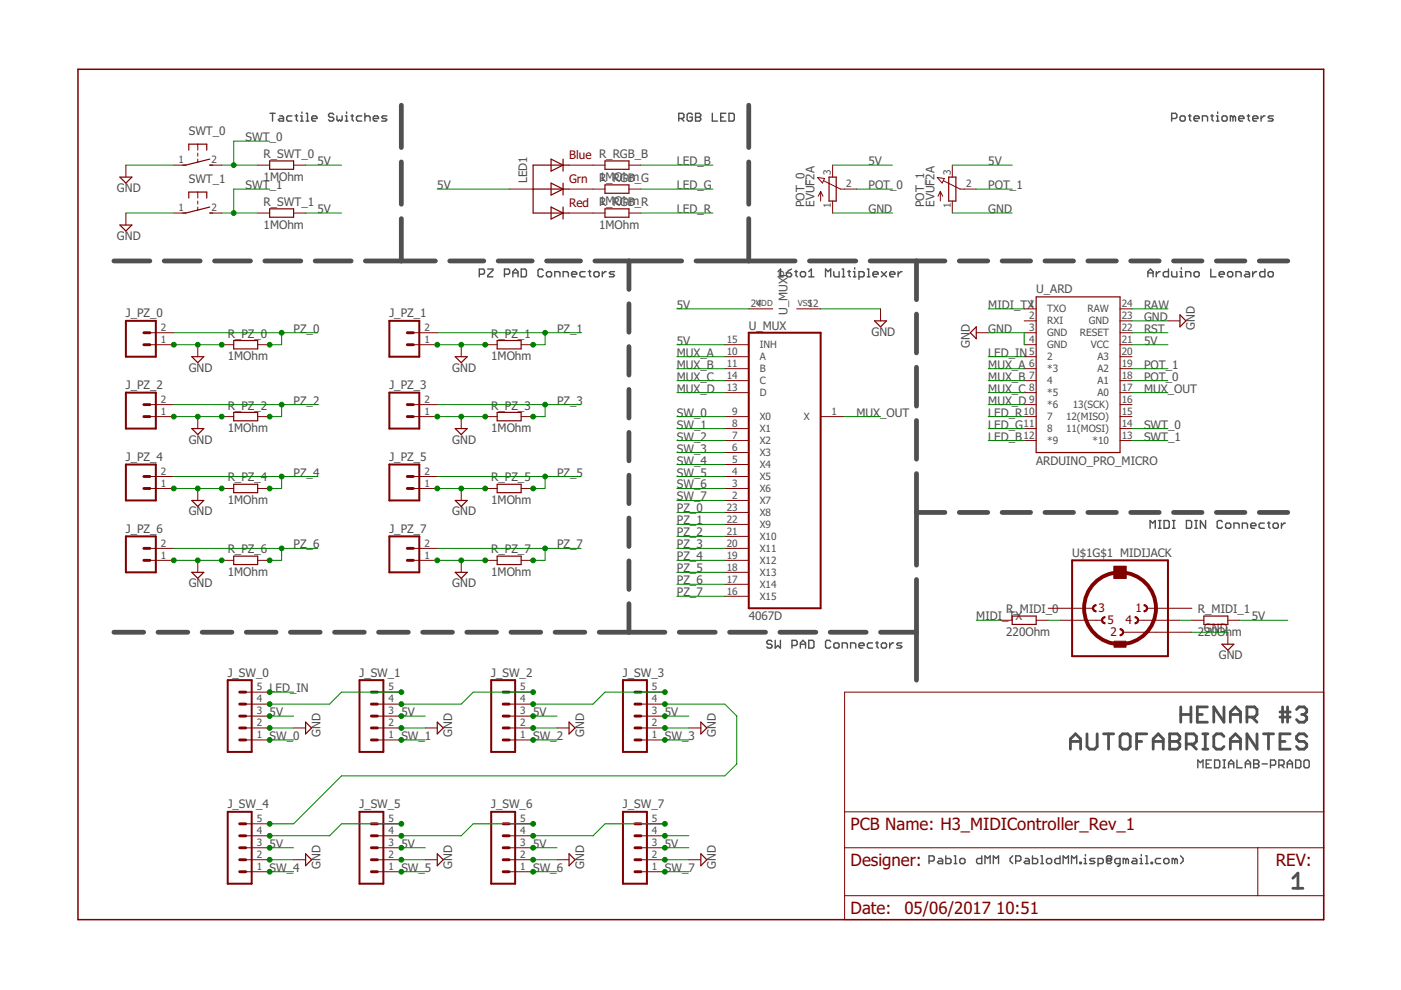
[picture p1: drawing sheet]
<svg xmlns="http://www.w3.org/2000/svg" width="297mm" height="210mm" viewBox="0 0 297 210" stroke-linecap="round" stroke-linejoin="round" font-family="sans-serif">
<defs><g id="words">
<g font-size="3.6" fill="#800000">
<text x="180.3" y="175.9">PCB Name: H3_MIDIController_Rev_1</text>
<text x="180.3" y="183.6">Designer:</text>
<text x="270.5" y="183.6">REV:</text>
<text x="180.3" y="193.7">Date:</text>
<text x="191.8" y="193.7">05/06/2017</text>
<text x="211.2" y="193.7">10:51</text>
</g>
<g font-size="2.5" fill="#505050">
<text x="40" y="28.7">SWT_0</text>
<text x="52.1" y="29.9">SWT_0</text>
<text x="55.9" y="33.5">R_SWT_0</text>
<text x="67.3" y="35">5V</text>
<text x="143.5" y="35">LED_B</text>
<text x="184.1" y="35">5V</text>
<text x="209.5" y="35">5V</text>
<text x="24.8" y="40.7">GND</text>
<text x="40" y="38.8">SWT_1</text>
<text x="52.1" y="40.1">SWT_1</text>
<text x="55.9" y="38.3">1MOhm</text>
<text x="92.7" y="40.1">5V</text>
<text x="111.8" y="38.8" transform="rotate(-90 111.8 38.8)">LED1</text>
<text x="127" y="38.3">1MOhm</text>
<text x="127" y="38.6">R_RGB_G</text>
<text x="143.5" y="40.1">LED_G</text>
<text x="184.1" y="40.1">POT_0</text>
<text x="209.5" y="40.1">POT_1</text>
<text x="55.9" y="43.7">R_SWT_1</text>
<text x="67.3" y="45.2">5V</text>
<text x="127" y="43.4">1MOhm</text>
<text x="127" y="43.7">R_RGB_R</text>
<text x="143.5" y="45.2">LED_R</text>
<text x="170.6" y="43.9" transform="rotate(-90 170.6 43.9)">POT_0</text>
<text x="172.7" y="43.9" transform="rotate(-90 172.7 43.9)">EVUF2A</text>
<text x="184.1" y="45.2">GND</text>
<text x="196" y="43.9" transform="rotate(-90 196 43.9)">POT_1</text>
<text x="198.1" y="43.9" transform="rotate(-90 198.1 43.9)">EVUF2A</text>
<text x="209.5" y="45.2">GND</text>
<text x="24.8" y="50.9">GND</text>
<text x="55.9" y="48.5">1MOhm</text>
<text x="127" y="48.5">1MOhm</text>
<text x="143.5" y="65.5">5V</text>
<text x="209.5" y="65.5">MIDI_TX</text>
<text x="219.7" y="62.2">U_ARD</text>
<text x="242.6" y="65.5">RAW</text>
<text x="26.7" y="67.3">J_PZ_0</text>
<text x="48.3" y="71.6">R_PZ_0</text>
<text x="62.2" y="70.6">PZ_0</text>
<text x="82.6" y="67.3">J_PZ_1</text>
<text x="104.1" y="71.6">R_PZ_1</text>
<text x="118.1" y="70.6">PZ_1</text>
<text x="158.7" y="69.9">U_MUX</text>
<text x="167" y="66.7" transform="rotate(-90 167 66.7)">U_MUXP</text>
<text x="184.8" y="71.2">GND</text>
<text x="209.5" y="70.6">GND</text>
<text x="242.6" y="68">GND</text>
<text x="242.6" y="70.6">RST</text>
<text x="253.3" y="69.9" transform="rotate(-90 253.3 69.9)">GND</text>
<text x="48.3" y="76.4">1MOhm</text>
<text x="104.1" y="76.4">1MOhm</text>
<text x="143.5" y="73.1">5V</text>
<text x="143.5" y="75.6">MUX_A</text>
<text x="205.6" y="73.7" transform="rotate(-90 205.6 73.7)">GND</text>
<text x="209.5" y="75.6">LED_IN</text>
<text x="242.6" y="73.1">5V</text>
<text x="26.7" y="82.5">J_PZ_2</text>
<text x="40" y="78.8">GND</text>
<text x="82.6" y="82.5">J_PZ_3</text>
<text x="95.9" y="78.8">GND</text>
<text x="143.5" y="78.2">MUX_B</text>
<text x="143.5" y="80.7">MUX_C</text>
<text x="143.5" y="83.3">MUX_D</text>
<text x="209.5" y="78.2">MUX_A</text>
<text x="209.5" y="80.7">MUX_B</text>
<text x="209.5" y="83.3">MUX_C</text>
<text x="242.6" y="83.3">MUX_OUT</text>
<text x="242.6" y="80.7">POT_0</text>
<text x="242.6" y="78.2">POT_1</text>
<text x="48.3" y="86.8">R_PZ_2</text>
<text x="62.2" y="85.8">PZ_2</text>
<text x="104.1" y="86.8">R_PZ_3</text>
<text x="118.1" y="85.8">PZ_3</text>
<text x="143.5" y="88.3">SW_0</text>
<text x="181.6" y="88.3">MUX_OUT</text>
<text x="209.5" y="85.8">MUX_D</text>
<text x="209.5" y="88.3">LED_R</text>
<text x="40" y="94">GND</text>
<text x="48.3" y="91.6">1MOhm</text>
<text x="95.9" y="94">GND</text>
<text x="104.1" y="91.6">1MOhm</text>
<text x="143.5" y="90.9">SW_1</text>
<text x="143.5" y="93.4">SW_2</text>
<text x="143.5" y="96">SW_3</text>
<text x="209.5" y="90.9">LED_G</text>
<text x="209.5" y="93.4">LED_B</text>
<text x="242.6" y="90.9">SWT_0</text>
<text x="242.6" y="93.4">SWT_1</text>
<text x="26.7" y="97.7">J_PZ_4</text>
<text x="62.2" y="101">PZ_4</text>
<text x="82.6" y="97.7">J_PZ_5</text>
<text x="118.1" y="101">PZ_5</text>
<text x="143.5" y="98.5">SW_4</text>
<text x="143.5" y="101">SW_5</text>
<text x="219.7" y="98.5">ARDUINO_PRO_MICRO</text>
<text x="48.3" y="106.9">1MOhm</text>
<text x="48.3" y="102.1">R_PZ_4</text>
<text x="104.1" y="106.9">1MOhm</text>
<text x="104.1" y="102.1">R_PZ_5</text>
<text x="143.5" y="103.6">SW_6</text>
<text x="143.5" y="106.1">SW_7</text>
<text x="26.7" y="113">J_PZ_6</text>
<text x="40" y="109.3">GND</text>
<text x="82.6" y="113">J_PZ_7</text>
<text x="95.9" y="109.3">GND</text>
<text x="143.5" y="108.6">PZ_0</text>
<text x="143.5" y="113.7">PZ_2</text>
<text x="143.5" y="111.2">PZ_1</text>
<text x="48.3" y="117.3">R_PZ_6</text>
<text x="62.2" y="116.3">PZ_6</text>
<text x="104.1" y="117.3">R_PZ_7</text>
<text x="118.1" y="116.3">PZ_7</text>
<text x="143.5" y="118.8">PZ_4</text>
<text x="143.5" y="116.3">PZ_3</text>
<text x="227.3" y="118.2">U$1G$1 MIDIJACK</text>
<text x="40" y="124.5">GND</text>
<text x="48.3" y="122.1">1MOhm</text>
<text x="95.9" y="124.5">GND</text>
<text x="104.1" y="122.1">1MOhm</text>
<text x="143.5" y="123.9">PZ_6</text>
<text x="143.5" y="121.3">PZ_5</text>
<text x="143.5" y="126.4">PZ_7</text>
<text x="158.7" y="131.5">4067D</text>
<text x="207" y="131.5">MIDI_TX</text>
<text x="213.3" y="130">R_MIDI_0</text>
<text x="254" y="130">R_MIDI_1</text>
<text x="265.4" y="131.5">5V</text>
<text x="213.3" y="134.8">220Ohm</text>
<text x="254" y="134.8">220Ohm</text>
<text x="255.2" y="134">GND</text>
<text x="48.3" y="143.4">J_SW_0</text>
<text x="76.2" y="143.4">J_SW_1</text>
<text x="104.1" y="143.4">J_SW_2</text>
<text x="132.1" y="143.4">J_SW_3</text>
<text x="258.4" y="139.8">GND</text>
<text x="57.2" y="146.7">LED_IN</text>
<text x="57.2" y="151.8">5V</text>
<text x="85.1" y="151.8">5V</text>
<text x="113" y="151.8">5V</text>
<text x="141" y="151.8">5V</text>
<text x="57.2" y="156.9">SW_0</text>
<text x="68" y="156.3" transform="rotate(-90 68 156.3)">GND</text>
<text x="85.1" y="156.9">SW_1</text>
<text x="95.9" y="156.3" transform="rotate(-90 95.9 156.3)">GND</text>
<text x="113" y="156.9">SW_2</text>
<text x="123.8" y="156.3" transform="rotate(-90 123.8 156.3)">GND</text>
<text x="141" y="156.9">SW_3</text>
<text x="151.8" y="156.3" transform="rotate(-90 151.8 156.3)">GND</text>
<text x="48.3" y="171.4">J_SW_4</text>
<text x="76.2" y="171.4">J_SW_5</text>
<text x="104.1" y="171.4">J_SW_6</text>
<text x="132.1" y="171.4">J_SW_7</text>
<text x="57.2" y="179.8">5V</text>
<text x="85.1" y="179.8">5V</text>
<text x="113" y="179.8">5V</text>
<text x="141" y="179.8">5V</text>
<text x="57.2" y="184.8">SW_4</text>
<text x="68" y="184.2" transform="rotate(-90 68 184.2)">GND</text>
<text x="85.1" y="184.8">SW_5</text>
<text x="95.9" y="184.2" transform="rotate(-90 95.9 184.2)">GND</text>
<text x="113" y="184.8">SW_6</text>
<text x="123.8" y="184.2" transform="rotate(-90 123.8 184.2)">GND</text>
<text x="141" y="184.8">SW_7</text>
<text x="151.8" y="184.2" transform="rotate(-90 151.8 184.2)">GND</text>
</g>
<g font-size="2.5" fill="#800000">
<text x="120.7" y="33.7">Blue R_RGB_B</text>
<text x="120.7" y="38.8">Grn</text>
<text x="120.7" y="43.9">Red</text>
<text x="232.9" y="129.7">3</text>
<text x="240.8" y="129.7">1</text>
<text x="234.8" y="132.4">5</text>
<text x="235.4" y="134.8">2</text>
<text x="238.6" y="132.3">4</text>
</g>
<g font-size="2.1" fill="#505050">
<text x="37.9" y="34.7">1</text>
<text x="44.8" y="34.7">2</text>
<text x="176.2" y="37.2" transform="rotate(-90 176.2 37.2)">3</text>
<text x="179.4" y="39.7">2</text>
<text x="201.6" y="37.2" transform="rotate(-90 201.6 37.2)">3</text>
<text x="204.8" y="39.7">2</text>
<text x="37.9" y="44.8">1</text>
<text x="44.8" y="44.8">2</text>
<text x="176.2" y="44.1" transform="rotate(-90 176.2 44.1)">1</text>
<text x="201.6" y="44.1" transform="rotate(-90 201.6 44.1)">1</text>
<text x="159.2" y="65.1">24</text>
<text x="171.2" y="65.1">12</text>
<text x="218.2" y="65.1">1</text>
<text x="237.8" y="65.1">24</text>
<text x="34.1" y="70.2">2</text>
<text x="90" y="70.2">2</text>
<text x="218.2" y="70.2">3</text>
<text x="218.2" y="67.7">2</text>
<text x="222" y="71.3">GND</text>
<text x="222" y="68.8">RXI</text>
<text x="222" y="66.2">TXO</text>
<text x="229" y="71.3">RESET</text>
<text x="230.6" y="66.2">RAW</text>
<text x="230.8" y="68.8">GND</text>
<text x="237.8" y="67.7">23</text>
<text x="237.8" y="70.2">22</text>
<text x="34.1" y="72.7">1</text>
<text x="90" y="72.7">1</text>
<text x="154.1" y="75.3">10</text>
<text x="154.1" y="77.8">11</text>
<text x="154.1" y="72.7">15</text>
<text x="161.1" y="76.4">A</text>
<text x="161.1" y="73.9">INH</text>
<text x="218.2" y="75.3">5</text>
<text x="218.2" y="77.8">6</text>
<text x="218.2" y="72.7">4</text>
<text x="222" y="76.4">2</text>
<text x="222" y="73.9">GND</text>
<text x="231.3" y="73.9">VCC</text>
<text x="232.7" y="76.4">A3</text>
<text x="237.8" y="77.8">19</text>
<text x="237.8" y="75.3">20</text>
<text x="237.8" y="72.7">21</text>
<text x="154.1" y="80.4">14</text>
<text x="154.1" y="82.9">13</text>
<text x="161.1" y="78.9">B</text>
<text x="161.1" y="81.5">C</text>
<text x="218.2" y="80.4">7</text>
<text x="218.2" y="82.9">8</text>
<text x="222" y="78.9">*3</text>
<text x="222" y="81.5">4</text>
<text x="232.7" y="81.5">A1</text>
<text x="232.7" y="78.9">A2</text>
<text x="237.8" y="82.9">17</text>
<text x="237.8" y="80.4">18</text>
<text x="34.1" y="88">1</text>
<text x="34.1" y="85.4">2</text>
<text x="90" y="88">1</text>
<text x="90" y="85.4">2</text>
<text x="155.2" y="88">9</text>
<text x="161.1" y="84">D</text>
<text x="161.1" y="89.1">X0</text>
<text x="170.4" y="89.1">X</text>
<text x="176.3" y="88">1</text>
<text x="217" y="88">10</text>
<text x="218.2" y="85.4">9</text>
<text x="222" y="84">*5</text>
<text x="222" y="86.6">*6</text>
<text x="222" y="89.1">7</text>
<text x="226" y="89.1">12(MISO)</text>
<text x="227.4" y="86.6">13(SCK)</text>
<text x="232.7" y="84">A0</text>
<text x="237.8" y="88">15</text>
<text x="237.8" y="85.4">16</text>
<text x="155.2" y="90.5">8</text>
<text x="155.2" y="93.1">7</text>
<text x="155.2" y="95.6">6</text>
<text x="161.1" y="91.6">X1</text>
<text x="161.1" y="94.2">X2</text>
<text x="217" y="90.5">11</text>
<text x="217" y="93.1">12</text>
<text x="222" y="91.6">8</text>
<text x="222" y="94.2">*9</text>
<text x="226" y="91.6">11(MOSI)</text>
<text x="231.6" y="94.2">*10</text>
<text x="237.8" y="93.1">13</text>
<text x="237.8" y="90.5">14</text>
<text x="34.1" y="100.7">2</text>
<text x="90" y="100.7">2</text>
<text x="155.2" y="98.1">5</text>
<text x="155.2" y="100.7">4</text>
<text x="161.1" y="96.7">X3</text>
<text x="161.1" y="99.3">X4</text>
<text x="161.1" y="101.8">X5</text>
<text x="34.1" y="103.2">1</text>
<text x="90" y="103.2">1</text>
<text x="155.2" y="103.2">3</text>
<text x="155.2" y="105.8">2</text>
<text x="161.1" y="104.3">X6</text>
<text x="161.1" y="106.9">X7</text>
<text x="154.1" y="108.3">23</text>
<text x="154.1" y="110.8">22</text>
<text x="154.1" y="113.4">21</text>
<text x="161.1" y="109.4">X8</text>
<text x="161.1" y="112">X9</text>
<text x="34.1" y="118.5">1</text>
<text x="34.1" y="115.9">2</text>
<text x="90" y="118.5">1</text>
<text x="90" y="115.9">2</text>
<text x="154.1" y="115.9">20</text>
<text x="154.1" y="118.5">19</text>
<text x="161.1" y="114.5">X10</text>
<text x="161.1" y="117">X11</text>
<text x="161.1" y="119.6">X12</text>
<text x="154.1" y="121">18</text>
<text x="154.1" y="123.5">17</text>
<text x="161.1" y="122.1">X13</text>
<text x="161.1" y="124.6">X14</text>
<text x="154.1" y="126.1">16</text>
<text x="161.1" y="127.2">X15</text>
<text x="54.4" y="148.9">4</text>
<text x="54.4" y="146.4">5</text>
<text x="82.4" y="148.9">4</text>
<text x="82.4" y="146.4">5</text>
<text x="110.3" y="148.9">4</text>
<text x="110.3" y="146.4">5</text>
<text x="138.2" y="148.9">4</text>
<text x="138.2" y="146.4">5</text>
<text x="54.4" y="154">2</text>
<text x="54.4" y="151.5">3</text>
<text x="82.4" y="154">2</text>
<text x="82.4" y="151.5">3</text>
<text x="110.3" y="154">2</text>
<text x="110.3" y="151.5">3</text>
<text x="138.2" y="154">2</text>
<text x="138.2" y="151.5">3</text>
<text x="54.4" y="156.5">1</text>
<text x="82.4" y="156.5">1</text>
<text x="110.3" y="156.5">1</text>
<text x="138.2" y="156.5">1</text>
<text x="54.4" y="179.4">3</text>
<text x="54.4" y="176.9">4</text>
<text x="54.4" y="174.3">5</text>
<text x="82.4" y="179.4">3</text>
<text x="82.4" y="176.9">4</text>
<text x="82.4" y="174.3">5</text>
<text x="110.3" y="179.4">3</text>
<text x="110.3" y="176.9">4</text>
<text x="110.3" y="174.3">5</text>
<text x="138.2" y="179.4">3</text>
<text x="138.2" y="176.9">4</text>
<text x="138.2" y="174.3">5</text>
<text x="54.4" y="184.5">1</text>
<text x="54.4" y="181.9">2</text>
<text x="82.4" y="184.5">1</text>
<text x="82.4" y="181.9">2</text>
<text x="110.3" y="184.5">1</text>
<text x="110.3" y="181.9">2</text>
<text x="138.2" y="184.5">1</text>
<text x="138.2" y="181.9">2</text>
</g>
<g font-size="1.8" fill="#505050">
<text x="160.4" y="64.8">VDD</text>
<text x="169.2" y="64.8">VSS</text>
</g>
</g></defs>
<g fill="none" stroke="#800000" stroke-width=".42">
<path d="M26.7 68h6.3v7.6h-6.3zM82.5 68h6.4v7.6h-6.4zM158.7 70.5h15.3v58.5h-15.3zM26.7 83.2h6.3v7.7h-6.3zM26.7 98.5h6.3v7.6h-6.3zM82.5 83.2h6.4v7.7h-6.4zM82.5 98.5h6.4v7.6h-6.4zM26.7 113.7h6.3v7.6h-6.3zM82.5 113.7h6.4v7.6h-6.4zM227.3 118.8h20.3v20.3h-20.3zM48.3 144.2h5.1v15.2h-5.1zM76.2 144.2h5.1v15.2h-5.1z"/>
<path d="M104.1 144.2h5.1v15.2h-5.1zM132.1 144.2h5.1v15.2h-5.1zM48.3 172.1h5.1v15.3h-5.1zM76.2 172.1h5.1v15.3h-5.1zM104.1 172.1h5.1v15.3h-5.1zM132.1 172.1h5.1v15.3h-5.1z"/>
</g>
<g fill="none" stroke="#800000" stroke-width=".61">
<path d="M30.5 70.5h1.3M30.5 73.1h1.3M86.4 70.5h1.2M86.4 73.1h1.2M30.5 85.8h1.3M30.5 88.3h1.3M86.4 85.8h1.2M86.4 88.3h1.2M30.5 101h1.3M30.5 103.6h1.3M30.5 116.3h1.3M30.5 118.8h1.3"/>
<path d="M86.4 101h1.2M86.4 103.6h1.2M86.4 116.3h1.2M86.4 118.8h1.2M50.8 151.8h1.3M50.8 154.3h1.3M50.8 156.9h1.3M50.8 146.7h1.3M50.8 149.3h1.3M78.7 151.8h1.3M78.7 154.3h1.3M78.7 156.9h1.3"/>
<path d="M78.7 146.7h1.3M78.7 149.3h1.3M106.7 151.8h1.2M106.7 154.3h1.2M106.7 156.9h1.2M106.7 146.7h1.2M106.7 149.3h1.2M134.6 151.8h1.3M134.6 154.3h1.3M134.6 156.9h1.3M134.6 146.7h1.3M134.6 149.3h1.3"/>
<path d="M50.8 179.7h1.3M50.8 174.7h1.3M50.8 177.2h1.3M78.7 179.7h1.3M78.7 174.7h1.3M78.7 177.2h1.3M106.7 179.7h1.2M106.7 174.7h1.2M106.7 177.2h1.2M134.6 179.7h1.3M134.6 174.7h1.3M134.6 177.2h1.3"/>
<path d="M50.8 182.3h1.3M50.8 184.8h1.3M78.7 182.3h1.3M78.7 184.8h1.3M106.7 182.3h1.2M106.7 184.8h1.2M134.6 182.3h1.3M134.6 184.8h1.3"/>
</g>
<g fill="none" stroke="#800000" stroke-width=".21">
<path d="M26.7 35v2.5M36.9 35h2.5M41.9 30.6v1.2M41.9 32.5v.6M41.9 33.7v.7M44.5 35h2.5M54.6 35h2.6M62.3 35h2.5M120.6 35h7.7M133.3 35h2.6M173.3 37.6l1.5 .2-.4 1zM174.6 38.3l3.6 1.8h3.4"/>
<path d="M176.5 35v2.5M198.7 37.6l1.5 .2-.5 1zM200 38.3l3.6 1.8h3.4M201.9 35v2.5M26.7 45.2v2.5M36.9 45.2h2.5M41.9 40.7v1.3M41.9 42.6v.7M41.9 43.9v.6M44.5 45.2h2.5M54.6 45.2h2.6M62.3 45.2h2.5"/>
<path d="M107.9 40.1h5.1M120.6 40.1h7.7M120.6 45.2h7.7M133.3 40.1h2.6M133.3 45.2h2.6M174 40.6v2M174 40.6l-.5 1M174 40.6l.5 1M176.5 42.6v2.6M199.4 40.6v2M199.4 40.6l-.5 1M199.4 40.6l.5 1"/>
<path d="M201.9 42.6v2.6M31.8 73.1h5.1M31.8 70.5h5.1M41.9 73.1v2.5M47 73.1h2.6M54.6 73.1h2.6M87.6 73.1h5.1M87.6 70.5h5.1M97.8 73.1v2.5M102.9 73.1h2.5M110.5 73.1h2.5M153.7 73.1h5"/>
<path d="M153.7 75.6h5M153.7 78.2h5M158.7 65.5h5.1M168.9 65.5h5.1M186.7 65.5v2.5M207 70.5h2.5M217.1 73.1h2.6M217.1 70.5h2.6M217.1 75.6h2.6M217.1 78.2h2.6M217.1 68h2.6M217.1 65.5h2.6"/>
<path d="M237.5 73.1h2.5M237.5 70.5h2.5M237.5 75.6h2.5M237.5 78.2h2.5M237.5 68h2.5M237.5 65.5h2.5M247.6 68h2.6M31.8 88.3h5.1M31.8 85.8h5.1M41.9 88.3v2.6M47 88.3h2.6M54.6 88.3h2.6"/>
<path d="M87.6 88.3h5.1M87.6 85.8h5.1M97.8 88.3v2.6M102.9 88.3h2.5M110.5 88.3h2.5M153.7 88.3h5M153.7 80.7h5M153.7 83.2h5M153.7 90.9h5M153.7 93.4h5M153.7 95.9h5M153.7 98.5h5"/>
<path d="M174 88.3h5.1M217.1 88.3h2.6M217.1 85.8h2.6M217.1 80.7h2.6M217.1 83.2h2.6M217.1 90.9h2.6M217.1 93.4h2.6M237.5 88.3h2.5M237.5 85.8h2.5M237.5 80.7h2.5M237.5 83.2h2.5M237.5 90.9h2.5"/>
<path d="M237.5 93.4h2.5M31.8 103.6h5.1M31.8 101h5.1M31.8 118.8h5.1M31.8 116.3h5.1M41.9 103.6v2.5M41.9 118.8v2.5M47 103.6h2.6M47 118.8h2.6M54.6 103.6h2.6M54.6 118.8h2.6M87.6 103.6h5.1"/>
<path d="M87.6 101h5.1M87.6 118.8h5.1M87.6 116.3h5.1M97.8 103.6v2.5M97.8 118.8v2.5M102.9 103.6h2.5M102.9 118.8h2.5M110.5 103.6h2.5M110.5 118.8h2.5M153.7 103.6h5M153.7 101h5M153.7 118.8h5"/>
<path d="M153.7 116.3h5M153.7 106.1h5M153.7 108.6h5M153.7 111.2h5M153.7 113.7h5M153.7 121.3h5M153.7 123.9h5M153.7 126.4h5M212.1 131.5h2.5M219.7 131.5h2.5M222.2 129h9.6M224.8 131.5h8.9"/>
<path d="M236.2 120.1h2.5v2.5h-2.5zM238.1 134h14.6M241.3 131.5h8.9M243.2 129h9.5M252.7 131.5h2.5M260.3 131.5h2.6M260.3 134v2.6M52.1 156.9h5.1M52.1 154.3h5.1M52.1 151.8h5.1M52.1 149.3h5.1M52.1 146.7h5.1"/>
<path d="M62.3 154.3h2.5M80 156.9h5.1M80 154.3h5.1M80 151.8h5.1M80 149.3h5.1M80 146.7h5.1M90.2 154.3h2.5M107.9 156.9h5.1M107.9 154.3h5.1M107.9 151.8h5.1M107.9 149.3h5.1M107.9 146.7h5.1"/>
<path d="M118.1 154.3h2.5M135.9 156.9h5.1M135.9 154.3h5.1M135.9 151.8h5.1M135.9 149.3h5.1M135.9 146.7h5.1M146 154.3h2.6M179.1 146.7h101.5v48.3h-101.5zM52.1 179.7h5.1M52.1 177.2h5.1M52.1 174.7h5.1M80 179.7h5.1"/>
<path d="M80 177.2h5.1M80 174.7h5.1M107.9 179.7h5.1M107.9 177.2h5.1M107.9 174.7h5.1M135.9 179.7h5.1M135.9 177.2h5.1M135.9 174.7h5.1M179.1 179.7h101.5M179.1 172.1h101.5M266.7 179.7v10.2M52.1 184.8h5.1"/>
<path d="M52.1 182.3h5.1M62.3 182.3h2.5M80 184.8h5.1M80 182.3h5.1M90.2 182.3h2.5M107.9 184.8h5.1M107.9 182.3h5.1M118.1 182.3h2.5M135.9 184.8h5.1M135.9 182.3h5.1M146 182.3h2.6M179.1 189.9h101.5"/>
</g>
<g fill="none" stroke="#800000" stroke-width=".25">
<path d="M25.4 37.5h2.6l-1.3 1.3zM40 31.8v-1.2h3.8v1.2M44.5 33.7l-5.1 1.3h-.6M44.5 35h.6M57.2 34.1h5.1v1.8h-5.1zM116.8 33.7l2.6 1.3-2.6 1.3zM116.8 38.8l2.6 1.3-2.6 1.3zM119.4 33.7v2.6M119.4 38.8v2.6M120.6 35h-7.6v10.2h7.6M128.3 34.1h5v1.8h-5zM128.3 39.2h5v1.8h-5z"/>
<path d="M175.8 37.5h1.5v5.1h-1.5zM201.1 37.5h1.6v5.1h-1.6zM25.4 47.7h2.6l-1.3 1.3zM40 42v-1.3h3.8v1.3M44.5 43.9l-5.1 1.3h-.6M44.5 45.2h.6M57.2 44.3h5.1v1.8h-5.1zM113 40.1h7.6M116.8 43.9l2.6 1.3-2.6 1.2zM119.4 43.9v2.5M128.3 44.3h5v1.8h-5zM40.7 75.6h2.5l-1.3 1.3z"/>
<path d="M49.6 72.2h5v1.8h-5zM96.5 75.6h2.6l-1.3 1.3zM105.4 72.2h5.1v1.8h-5.1zM185.4 68h2.6l-1.3 1.3zM205.7 70.5l1.3-1.2v2.5zM219.7 62.9h17.8v33h-17.8zM250.2 66.8l1.2 1.2-1.2 1.3zM40.7 90.9h2.5l-1.3 1.2zM49.6 87.4h5v1.8h-5zM96.5 90.9h2.6l-1.3 1.2zM105.4 87.4h5.1v1.8h-5.1zM40.7 106.1h2.5l-1.3 1.3z"/>
<path d="M49.6 102.7h5v1.8h-5zM49.6 117.9h5v1.8h-5zM96.5 106.1h2.6l-1.3 1.3zM105.4 102.7h5.1v1.8h-5.1zM105.4 117.9h5.1v1.8h-5.1zM40.7 121.3h2.5l-1.3 1.3zM96.5 121.3h2.6l-1.3 1.3zM214.6 130.6h5.1v1.8h-5.1zM255.2 130.6h5.1v1.8h-5.1zM259.1 136.6h2.5l-1.3 1.3zM64.8 153.1l1.3 1.2-1.3 1.3zM92.7 153.1l1.3 1.2-1.3 1.3z"/>
<path d="M120.6 153.1l1.3 1.2-1.3 1.3zM148.6 153.1l1.3 1.2-1.3 1.3zM64.8 181l1.3 1.3-1.3 1.3zM92.7 181l1.3 1.3-1.3 1.3zM120.6 181l1.3 1.3-1.3 1.3zM148.6 181l1.3 1.3-1.3 1.3z"/>
</g>
<path d="M16.5 14.7h264.1v180.3h-264.1z" fill="none" stroke="#800000" stroke-width=".32"/>
<g fill="#800000" stroke="#800000" stroke-width=".21">
<path d="M233.7 131l.6-.3v.3a.51 .51 0 0 0-.5 .5 .51 .51 0 0 0 .5 .5v.3a.78 .78 0 0 1-.7-.5 .78 .78 0 0 1 .1-.8z" fill-rule="evenodd"/>
<path d="M242.5 128.2a.76 .76 0 0 1 .8 .8 .76 .76 0 0 1-.8 .7v-.2a.51 .51 0 0 0 .6-.5 .51 .51 0 0 0-.6-.5z" fill-rule="evenodd"/>
<path d="M231.8 128.4l.6-.2v.3a.51 .51 0 0 0-.5 .5 .51 .51 0 0 0 .5 .5v.2a.78 .78 0 0 1-.7-.4 .78 .78 0 0 1 .1-.9z" fill-rule="evenodd"/>
<path d="M237.5 133.3a.76 .76 0 0 1 .7 .7 .76 .76 0 0 1-.7 .8v-.2a.51 .51 0 0 0 .5-.6 .51 .51 0 0 0-.5-.5z" fill-rule="evenodd"/>
<path d="M240.6 130.7a.76 .76 0 0 1 .8 .8 .76 .76 0 0 1-.8 .8v-.3a.51 .51 0 0 0 .6-.5 .51 .51 0 0 0-.6-.5z" fill-rule="evenodd"/>
</g>
<circle cx="237.5" cy="129" r="7.6" fill="none" stroke="#800000" stroke-width=".83"/>
<g fill="#800000" stroke="#800000" stroke-width=".21">
<path d="M236.2 120.1h2.5v2.5h-2.5z"/>
<path d="M236.2 136h2.5v1.2h-2.5z"/>
</g>
<g fill="none" stroke="#008000" stroke-width=".21">
<path d="M26.7 35h10.2M47 35h7.6M57.2 29.9h-7.6v5.1M64.8 35h7.6M135.9 35h15.2M176.5 35h12.7M201.9 35h12.7M26.7 45.2h10.2M47 45.2h7.6M57.2 40.1h-7.6v5.1M64.8 45.2h7.6M92.7 40.1h15.2"/>
<path d="M135.9 40.1h15.2M135.9 45.2h15.2M176.5 45.2h12.7M181.6 40.1h7.6M201.9 45.2h12.7M207 40.1h7.6M36.9 73.1h10.1M36.9 70.5h30.4M59.7 70.5v2.6h-2.5M92.7 73.1h10.2M92.7 70.5h30.5M115.6 70.5v2.6h-2.6"/>
<path d="M143.5 75.6h10.2M143.5 73.1h10.2M143.5 65.5h15.2M143.5 78.2h10.2M174 65.5h12.7M209.5 75.6h7.6M209.5 65.5h7.6M209.5 70.5h7.6v2.6M209.5 78.2h7.6M240 73.1h7.6M240 65.5h7.6M240 70.5h7.6"/>
<path d="M240 68h7.6M240 78.2h7.6M36.9 88.3h10.1M36.9 85.8h30.4M59.7 85.8v2.5h-2.5M92.7 88.3h10.2M92.7 85.8h30.5M115.6 85.8v2.5h-2.6M143.5 88.3h10.2M143.5 90.9h10.2M143.5 93.4h10.2M143.5 95.9h10.2"/>
<path d="M143.5 98.5h10.2M143.5 80.7h10.2M143.5 83.2h10.2M179.1 88.3h7.6M209.5 88.3h7.6M209.5 90.9h7.6M209.5 93.4h7.6M209.5 85.8h7.6M209.5 80.7h7.6M209.5 83.2h7.6M240 90.9h7.6M240 93.4h7.6"/>
<path d="M240 80.7h7.6M240 83.2h7.6M36.9 103.6h10.1M36.9 118.8h10.1M36.9 101h30.4M36.9 116.3h30.4M59.7 101v2.6h-2.5M59.7 116.3v2.5h-2.5M92.7 103.6h10.2M92.7 118.8h10.2M92.7 101h30.5M92.7 116.3h30.5"/>
<path d="M115.6 101v2.6h-2.6M115.6 116.3v2.5h-2.6M143.5 103.6h10.2M143.5 118.8h10.2M143.5 101h10.2M143.5 106.1h10.2M143.5 108.6h10.2M143.5 113.7h10.2M143.5 116.3h10.2M143.5 111.2h10.2M143.5 123.9h10.2M143.5 126.4h10.2"/>
<path d="M143.5 121.3h10.2M207 131.5h5.1M222.2 131.5h2.6M250.2 131.5h2.5M252.7 134h7.6M262.9 131.5h10.1M57.2 146.7h5.1M57.2 151.8h5.1M57.2 156.9h5.1M57.2 154.3h5.1M85.1 146.7h-12.7l-2.5 2.6h-12.7M85.1 151.8h5.1"/>
<path d="M85.1 156.9h5.1M85.1 154.3h5.1M113 146.7h-12.7l-2.5 2.6h-12.7M113 151.8h5.1M113 156.9h5.1M113 154.3h5.1M141 146.7h-12.7l-2.6 2.6h-12.7M141 149.3h12.7l2.5 2.5v10.2l-2.5 2.5h-81.3l-10.1 10.2h-5.1M141 151.8h5M141 156.9h5M141 154.3h5M57.2 179.7h5.1"/>
<path d="M85.1 179.7h5.1M85.1 174.7h-12.7l-2.5 2.5h-12.7M113 179.7h5.1M113 174.7h-12.7l-2.5 2.5h-12.7M141 179.7h5M141 174.7h-12.7l-2.6 2.5h-12.7M141 177.2h5M57.2 182.3h5.1M57.2 184.8h5.1M85.1 182.3h5.1M85.1 184.8h5.1M113 182.3h5.1"/>
<path d="M113 184.8h5.1M141 182.3h5M141 184.8h5"/>
</g>
<g fill="#008000" stroke="#008000" stroke-width=".21">
<circle cx="57.2" cy="146.7" r=".51"/>
<circle cx="57.2" cy="149.3" r=".51"/>
<circle cx="85.1" cy="146.7" r=".51"/>
<circle cx="57.2" cy="151.8" r=".51"/>
<circle cx="85.1" cy="151.8" r=".51"/>
<circle cx="113" cy="151.8" r=".51"/>
<circle cx="141" cy="151.8" r=".51"/>
<circle cx="57.2" cy="179.7" r=".51"/>
<circle cx="85.1" cy="179.7" r=".51"/>
<circle cx="113" cy="179.7" r=".51"/>
<circle cx="141" cy="179.7" r=".51"/>
<circle cx="57.2" cy="156.9" r=".51"/>
<circle cx="57.2" cy="154.3" r=".51"/>
<circle cx="85.1" cy="154.3" r=".51"/>
<circle cx="113" cy="154.3" r=".51"/>
<circle cx="141" cy="154.3" r=".51"/>
<circle cx="57.2" cy="182.3" r=".51"/>
<circle cx="85.1" cy="182.3" r=".51"/>
<circle cx="113" cy="182.3" r=".51"/>
<circle cx="141" cy="182.3" r=".51"/>
<circle cx="47" cy="73.1" r=".51"/>
<circle cx="36.9" cy="73.1" r=".51"/>
<circle cx="41.9" cy="73.1" r=".51"/>
<circle cx="102.9" cy="73.1" r=".51"/>
<circle cx="92.7" cy="73.1" r=".51"/>
<circle cx="97.8" cy="73.1" r=".51"/>
<circle cx="47" cy="88.3" r=".51"/>
<circle cx="36.9" cy="88.3" r=".51"/>
<circle cx="41.9" cy="88.3" r=".51"/>
<circle cx="102.9" cy="88.3" r=".51"/>
<circle cx="92.7" cy="88.3" r=".51"/>
<circle cx="97.8" cy="88.3" r=".51"/>
<circle cx="47" cy="103.6" r=".51"/>
<circle cx="36.9" cy="103.6" r=".51"/>
<circle cx="41.9" cy="103.6" r=".51"/>
<circle cx="102.9" cy="103.6" r=".51"/>
<circle cx="92.7" cy="103.6" r=".51"/>
<circle cx="97.8" cy="103.6" r=".51"/>
<circle cx="47" cy="118.8" r=".51"/>
<circle cx="36.9" cy="118.8" r=".51"/>
<circle cx="41.9" cy="118.8" r=".51"/>
<circle cx="102.9" cy="118.8" r=".51"/>
<circle cx="92.7" cy="118.8" r=".51"/>
<circle cx="97.8" cy="118.8" r=".51"/>
<circle cx="85.1" cy="149.3" r=".51"/>
<circle cx="113" cy="146.7" r=".51"/>
<circle cx="113" cy="149.3" r=".51"/>
<circle cx="141" cy="146.7" r=".51"/>
<circle cx="141" cy="149.3" r=".51"/>
<circle cx="57.2" cy="174.7" r=".51"/>
<circle cx="57.2" cy="177.2" r=".51"/>
<circle cx="85.1" cy="174.7" r=".51"/>
<circle cx="85.1" cy="177.2" r=".51"/>
<circle cx="113" cy="174.7" r=".51"/>
<circle cx="113" cy="177.2" r=".51"/>
<circle cx="141" cy="174.7" r=".51"/>
<circle cx="141" cy="177.2" r=".51"/>
<circle cx="85.1" cy="156.9" r=".51"/>
<circle cx="113" cy="156.9" r=".51"/>
<circle cx="141" cy="156.9" r=".51"/>
<circle cx="57.2" cy="184.8" r=".51"/>
<circle cx="85.1" cy="184.8" r=".51"/>
<circle cx="113" cy="184.8" r=".51"/>
<circle cx="141" cy="184.8" r=".51"/>
<circle cx="57.2" cy="73.1" r=".51"/>
<circle cx="59.7" cy="70.5" r=".51"/>
<circle cx="57.2" cy="88.3" r=".51"/>
<circle cx="59.7" cy="85.8" r=".51"/>
<circle cx="57.2" cy="103.6" r=".51"/>
<circle cx="59.7" cy="101" r=".51"/>
<circle cx="57.2" cy="118.8" r=".51"/>
<circle cx="59.7" cy="116.3" r=".51"/>
<circle cx="113" cy="118.8" r=".51"/>
<circle cx="115.6" cy="116.3" r=".51"/>
<circle cx="113" cy="103.6" r=".51"/>
<circle cx="115.6" cy="101" r=".51"/>
<circle cx="113" cy="88.3" r=".51"/>
<circle cx="115.6" cy="85.8" r=".51"/>
<circle cx="113" cy="73.1" r=".51"/>
<circle cx="115.6" cy="70.5" r=".51"/>
<circle cx="49.6" cy="35" r=".51"/>
<circle cx="49.6" cy="45.2" r=".51"/>
</g>
<g fill="none" stroke="#505050" stroke-width="1">
<path d="M85.1 22.3v9M85.1 34.3v9M158.7 22.3v9M158.7 34.3v9M24.2 55.3h7.6M34.8 55.3h7.6M45.5 55.3h7.6M56.2 55.3h7.6M66.8 55.3h7.6M77.5 55.3h14.8M85.1 46.4v8.9M95.4 55.3h7.2"/>
<path d="M105.6 55.3h7.2M115.9 55.3h7.2M126.1 55.3h18.4M133.3 55.3v6.1M147.6 55.3h21M158.7 46.4v8.9M171.6 55.3h9.8M184.5 55.3h15.8M194.3 55.3v8.2M203.4 55.3h6M212.5 55.3h6M221.6 55.3h6"/>
<path d="M230.7 55.3h6M239.7 55.3h6.1M248.8 55.3h6M257.9 55.3h6M267 55.3h6M133.3 64.4v6M133.3 73.5v6M194.3 66.6v8.2M194.3 77.9v8.2M133.3 82.6v6M133.3 91.7v6M194.3 89.2v8.2"/>
<path d="M133.3 100.8v6M133.3 109.8v6.1M133.3 118.9v6.1M194.3 100.4v19.4M194.3 108.6h6M203.4 108.6h6M212.5 108.6h6M221.6 108.6h6M230.7 108.6h6M239.7 108.6h6.1M248.8 108.6h6M257.9 108.6h6"/>
<path d="M267 108.6h6M24.2 134h6.3M33.5 134h6.3M42.9 134h6.3M52.2 134h6.3M61.6 134h6.3M70.9 134h6.3M80.3 134h6.3M89.6 134h6.3M99 134h6.3M108.3 134h6.3M117.7 134h6.3"/>
<path d="M127 134h14M133.3 128v6M144 134h7.6M154.7 134h7.6M165.4 134h7.6M176 134h7.6M186.7 134h7.6M194.3 122.9v21.3"/>
</g>
<g fill="none" stroke="#505050" stroke-width=".59">
<path d="M226.9 158.8v-2.1l1.1-1.1 1.1 1.1v2.1M226.9 157.2h2.2M230.5 155.6v2.7l.5 .5h1.1l.5-.5v-2.7M234 155.6h2.1M235 155.6v3.2M237.5 156.1l.5-.5h1.1l.5 .5v2.2l-.5 .5h-1.1l-.5-.5zM241 157.2h1.1M243.1 155.6h-2.1v3.2M244.5 157.2h2.1M244.5 158.8v-2.1l1.1-1.1 1 1.1v2.1M248 157.2h1.6M248 155.6h1.6l.5 .5v.6l-.5 .5 .5 .6v.5l-.5 .5h-1.6z"/>
<path d="M250.3 149.9v3.2M250.3 151.5h2.2M251.5 157.8h1.6l.6-.6v-1.1l-.6-.5h-1.6v3.2M252.5 149.9v3.2M252.6 157.8l1.1 1M253.9 151.5h1M255 158.8h1.1M255 155.6h1.1M255.5 155.6v3.2M256 149.9h-2.1v3.2h2.1M259.5 149.9v3.2l-2.2-3.2v3.2M259.5 156.1l-.5-.5h-1.1l-.6 .5v2.2l.6 .5h1.1l.5-.5"/>
<path d="M260.9 151.5h2.1M260.9 153.1v-2.1l1-1.1 1.1 1.1v2.1M260.9 158.8v-2.1l1-1.1 1.1 1.1v2.1M260.9 157.2h2.1M264.4 152h1.6l.5-.5v-1.1l-.5-.5h-1.6v3.2M265.5 152l1 1.1M266.5 155.6v3.2l-2.1-3.2v3.2M267.9 155.6h2.1M268.9 155.6v3.2M271.4 152h2.1M271.4 151h2.1M271.4 157.2h1.1"/>
<path d="M271.9 149.9v3.2M273 149.9v3.2M273.5 155.6h-2.1v3.2h2.1M274.9 150.4l.5-.5h1.1l.6 .5v.6l-.6 .5M276 151.5h.5M276.5 151.5l.6 .5v.6l-.6 .5h-1.1l-.5-.5M277.1 156.1l-.6-.5h-1.1l-.5 .5v.6l.5 .5h1.1l.6 .6v.5l-.6 .5h-1.1l-.5-.5M274.1 186.2l1.1-1.1v3.2M274.1 188.3h2.1"/>
</g>
<g fill="none" stroke="#505050" stroke-width=".3">
<path d="M57.2 24h1.1M57.8 24v1.7M59.3 24.6h.5l.3 .2v.9h-.8l-.3-.3 .3-.3h.8M61.9 24.6h-.8l-.3 .2v.6l.3 .3h.8M62.5 24.6h.6M62.8 24.3v1.1l.3 .3M63.7 25.7h.6M63.7 24.6h.3v1.1M64 23.7v.3M64.9 24h.3v1.7M64.9 25.7h.6M66.1 25.1h1.1v-.3l-.3-.2h-.5l-.3 .2v.6l.3 .3h.5"/>
<path d="M70.8 24.3l-.3-.3h-.6l-.2 .3v.3l.2 .2h.6l.3 .3v.3l-.3 .3h-.6l-.2-.3M71.4 24.6v.8l.3 .3 .3-.3 .3 .3 .2-.3v-.8M73.2 25.7h.6M73.2 24.6h.3v1.1M73.5 23.7v.3M74.4 24.6h.6M74.7 24.3v1.1l.3 .3M76.7 24.6h-.8l-.3 .2v.6l.3 .3h.8M77.4 24.8l.2-.2h.6l.3 .2v.9M77.4 24v1.7M79.1 25.1h1.1v-.3l-.2-.2h-.6l-.3 .2v.6l.3 .3h.6M82 24.6h-.8l-.3 .2 .3 .3h.5l.3 .3-.3 .3h-.8"/>
<path d="M143.9 25.1h.8l.3-.3v-.5l-.3-.3h-.8v1.7M144.5 25.1l.5 .6M146.8 24.3l-.3-.3h-.5l-.3 .3v1.1l.3 .3h.5l.3-.3v-.6h-.6M147.5 24h.8l.3 .3v.3l-.3 .2 .3 .3v.3l-.3 .3h-.8zM147.5 24.8h.8M151 24v1.7h1.1M152.8 24.8h.6M153.9 24h-1.1v1.7h1.1M154.6 24h.8l.3 .3v1.1l-.3 .3h-.8zM248.4 25.1h.8l.3-.3v-.5l-.3-.3h-.8v1.7M250.2 24.8l.3-.2h.5l.3 .2v.6l-.3 .3h-.5l-.3-.3zM252 24.6h.5"/>
<path d="M252.2 24.3v1.1l.3 .3M253.2 25.1h1.1v-.3l-.3-.2h-.6l-.2 .2v.6l.2 .3h.6M254.9 25.7v-1.1h.9l.2 .2v.9M256.7 24.6h.6M257 24.3v1.1l.3 .3M257.9 25.7h.5M257.9 24.6h.3v1.1M258.2 23.7v.3M259.1 24.8l.3-.2h.5l.3 .2v.6l-.3 .3h-.5l-.3-.3zM261.4 24.8l-.3-.2h-.2v1.1M261.4 24.8v.9M261.4 24.8l.3-.2 .3 .2v.9"/>
<path d="M262.6 25.1h1.1v-.3l-.2-.2h-.6l-.3 .2v.6l.3 .3h.6M264.4 24.6h.6M264.7 24.3v1.1l.3 .3M265.6 25.1h1.1v-.3l-.3-.2h-.5l-.3 .2v.6l.3 .3h.5M267.4 24.6v1.1M268.2 24.6h-.3l-.5 .5M270 24.6h-.9l-.2 .2 .2 .3h.6l.3 .3-.3 .3h-.8M101.6 58.1h.8l.3-.2v-.6l-.3-.3h-.8v1.7M103.4 57h1.1v.3l-1.1 1.1v.3h1.1M107 58.1h.8l.3-.2v-.6l-.3-.3h-.8v1.7M108.7 58.7v-1.1l.6-.6 .5 .6v1.1M108.7 57.9h1.1"/>
<path d="M110.5 57h.8l.3 .3v1.1l-.3 .3h-.8zM115.2 57.3l-.3-.3h-.6l-.2 .3v1.1l.2 .3h.6l.3-.3M115.8 57.9l.3-.3h.6l.2 .3v.5l-.2 .3h-.6l-.3-.3zM117.6 58.7v-1.1h.8l.3 .3v.8M119.4 58.7v-1.1h.8l.3 .3v.8M121.2 58.1h1.1v-.2l-.3-.3h-.5l-.3 .3v.5l.3 .3h.5M124.1 57.6h-.9l-.2 .3v.5l.2 .3h.9M124.7 57.6h.6M125 57.3v1.1l.3 .3M126.2 57.6h.5l.3 .3v.5l-.3 .3h-.5l-.3-.3v-.5zM127.7 57.6v1.1M128.5 57.6h-.3l-.5 .5"/>
<path d="M130.3 57.6h-.8l-.3 .3 .3 .2h.5l.3 .3-.3 .3h-.8M165 57.6l.5-.6v1.7M165 58.7h1.1M166.7 57.9h.9l.2 .2v.3l-.2 .3h-.6l-.3-.3zM167.8 57l-.5 .3-.6 .6M168.5 57.6h.6M168.8 57.3v1.1l.3 .3M170 57.6h.5l.3 .3v.5l-.3 .3h-.5l-.3-.3v-.5zM171.5 58.7h1.1M171.5 57.6l.5-.6v1.7M175 58.7v-1.7l.6 .6 .5-.6v1.7M176.8 57.6v.8l.3 .3h.8v-1.1"/>
<path d="M178.6 57h.2v1.7M178.6 58.7h.5M179.7 57.6h.6M180 57.3v1.1l.3 .3M180.9 58.7h.6M180.9 57.6h.3v1.1M181.2 56.8v.2M182.1 58.7h.8l.3-.3v-.5l-.3-.3h-.8v1.6M183.9 57h.3v1.7M183.9 58.7h.5M185.1 58.1h1.1v-.2l-.3-.3h-.5l-.3 .3v.5l.3 .3h.5M186.9 57.6l1.1 1.1"/>
<path d="M188 57.6l-1.1 1.1M188.6 58.1h1.1v-.2l-.2-.3h-.6l-.3 .3v.5l.3 .3h.6M190.4 57.6v1.1M191.2 57.6h-.2l-.6 .5M243.4 57.9h1.1M243.4 58.7v-1.1l.5-.6 .6 .6v1.1M245.2 57.6v1.1M246 57.6h-.3l-.5 .5M247.7 57v1.7h-.8l-.3-.3v-.5l.3-.3h.8M248.4 57.6v.8l.3 .3h.8v-1.1M250.2 58.7h.5M250.2 57.6h.3v1.1"/>
<path d="M250.5 56.8v.2M251.4 58.7v-1.1h.8l.3 .3v.8M253.2 57.9l.2-.3h.6l.3 .3v.5l-.3 .3h-.6l-.2-.3zM256.7 57v1.7h1.1M258.5 58.1h1.1v-.2l-.3-.3h-.5l-.3 .3v.5l.3 .3h.5M260.5 57.6h.6l.3 .3v.5l-.3 .3h-.6l-.2-.3v-.5zM262 58.7v-1.1h.9l.2 .3v.8M264.1 57.6h.5l.3 .3v.8h-.8l-.3-.3 .3-.3h.8M265.6 57.6v1.1M266.4 57.6h-.3l-.5 .5M268.2 57v1.7h-.8l-.3-.3v-.5l.3-.3h.8M269.1 57.6h.6l.3 .3v.5l-.3 .3h-.6l-.2-.3v-.5z"/>
<path d="M243.8 112v-1.6l.6 .5 .5-.5v1.6M245.6 112h.6M245.6 110.4h.6M245.9 110.4v1.6M246.8 110.4h.8l.3 .2v1.1l-.3 .3h-.8zM248.6 112h.5M248.6 110.4h.5M248.9 110.4v1.6M251.5 110.4h.9l.2 .2v1.1l-.2 .3h-.9zM253.3 112h.6M253.3 110.4h.6M253.6 110.4v1.6"/>
<path d="M255.6 110.4v1.6l-1.1-1.6v1.6M259.2 110.6l-.3-.2h-.6l-.2 .2v1.1l.2 .3h.6l.3-.3M259.8 111.2l.3-.3h.6l.2 .3v.5l-.2 .3h-.6l-.3-.3zM261.6 112v-1.1h.8l.3 .3v.8M263.4 112v-1.1h.8l.3 .3v.8M265.2 111.5h1.1v-.3l-.3-.3h-.5l-.3 .3v.5l.3 .3h.5M268.1 110.9h-.9l-.2 .3v.5l.2 .3h.9M268.7 110.9h.6M269 110.6v1.1l.3 .3M269.9 111.2l.3-.3h.5l.3 .3v.5l-.3 .3h-.5l-.3-.3zM271.7 110.9v1.1M272.5 110.9h-.3l-.5 .6"/>
<path d="M163.7 136l-.3-.2h-.5l-.3 .2v.3l.3 .3h.5l.3 .3v.2l-.3 .3h-.5l-.3-.3M164.4 135.8v1.6l.5-.5 .6 .5v-1.6M167.9 136.9h.8l.3-.3v-.6l-.3-.2h-.8v1.6M169.7 136.6h1.1M169.7 137.4v-1.1l.5-.5 .6 .5v1.1M171.5 135.8h.8l.3 .2v1.1l-.3 .3h-.8zM176.1 136l-.2-.2h-.6l-.3 .2v1.1l.3 .3h.6l.2-.3M176.8 136.6l.3-.3h.5l.3 .3v.5l-.3 .3h-.5l-.3-.3zM178.6 137.4v-1.1h.8l.3 .3v.8M180.3 137.4v-1.1h.9l.2 .3v.8M182.1 136.9h1.1v-.3l-.3-.3h-.5l-.3 .3v.5l.3 .3h.5M185 136.3h-.8l-.3 .3v.5l.3 .3h.8"/>
<path d="M185.7 136.3h.5M185.9 136v1.1l.3 .3M186.9 136.6l.2-.3h.6l.3 .3v.5l-.3 .3h-.6l-.2-.3zM188.6 136.3v1.1M189.5 136.3h-.3l-.6 .6M191.2 136.3h-.8l-.3 .3 .3 .3h.5l.3 .2-.3 .3h-.8M254 162.8v-1.7l.5 .6 .6-.6v1.7M255.7 162h.6M256.8 161.1h-1.1v1.7h1.1M257.5 161.1h.8l.3 .3v1.1l-.3 .3h-.8zM259.3 161.1h.5M259.3 162.8h.5"/>
<path d="M259.6 161.1v1.7M260.5 162h1.1M260.5 162.8v-1.1l.5-.6 .6 .6v1.1M262.3 161.1v1.7h1.1M264 162h1.1M264 162.8v-1.1l.6-.6 .5 .6v1.1M265.8 161.1h.8l.3 .3v.3l-.3 .3 .3 .2v.3l-.3 .3h-.8zM265.8 162h.8M267.6 162h1.1M269.4 162.2h.8l.3-.2v-.6l-.3-.3h-.8v1.7M271.1 162.2h.9l.2-.2v-.6l-.2-.3h-.9v1.7M271.7 162.2l.5 .6"/>
<path d="M272.9 162h1.1M272.9 162.8v-1.1l.6-.6 .5 .6v1.1M274.7 161.1h.8l.3 .3v1.1l-.3 .3h-.8zM276.7 161.1h.6l.3 .3v1.1l-.3 .3h-.6l-.2-.3v-1.1zM197 182.6h.8l.3-.3v-.6l-.3-.2h-.8v1.6M199 182h.6l.3 .3v.8h-.9l-.2-.3 .2-.2h.9M200.5 181.5v1.6h.9l.2-.3v-.5l-.2-.3h-.9M202.3 181.5h.3v1.6M202.3 183.1h.6M203.8 182h.5l.3 .3v.5l-.3 .3h-.5l-.3-.3v-.5zM208.2 181.5v1.6h-.9l-.2-.3v-.5l.2-.3h.9M208.8 183.1v-1.6l.6 .5 .5-.5v1.6"/>
<path d="M210.6 183.1v-1.6l.6 .5 .5-.5v1.6M214.7 181.5l-.5 .5v.6l.5 .5M215.3 182.6h.9l.3-.3v-.6l-.3-.2h-.9v1.6M217.4 182h.6l.2 .3v.8h-.8l-.3-.3 .3-.2h.8M218.9 181.5v1.6h.8l.3-.3v-.5l-.3-.3h-.8M220.7 181.5h.3v1.6M220.7 183.1h.5M222.1 182h.6l.3 .3v.5l-.3 .3h-.6l-.2-.3v-.5zM224.7 181.5v1.6h-.8l-.3-.3v-.5l.3-.3h.8M225.4 183.1v-1.6l.6 .5 .5-.5v1.6M227.2 183.1v-1.6l.5 .5 .6-.5v1.6M229 182.8h.2v.3h-.2z"/>
<path d="M229.8 182h.3v1.1M229.8 183.1h.6M230.1 181.2v.3M232.1 182h-.8l-.3 .3 .3 .3h.6l.2 .2-.2 .3h-.9M232.8 183.1h.8l.3-.3v-.5l-.3-.3h-.8v1.7M234.9 182h.5v.6h-.5zM235.4 182.6l.3-.3v-.6l-.3-.2h-.5l-.3 .2v1.1l.3 .3h.5l.3-.3M237.5 183.1h-.9l-.2-.3v-.5l.2-.3h.9v1.4l-.3 .3h-.3M238.7 182.3l-.3-.3h-.3v1.1M238.7 182.3v.8M238.7 182.3l.3-.3 .2 .3v.8M240.2 182h.5l.3 .3v.8h-.8l-.3-.3 .3-.2h.8"/>
<path d="M241.7 182h.3v1.1M241.7 183.1h.6M242 181.2v.3M242.9 181.5h.3v1.6M242.9 183.1h.5M244.1 182.8h.2v.3h-.2zM246.1 182h-.9l-.2 .3v.5l.2 .3h.9M247 182h.6l.2 .3v.5l-.2 .3h-.6l-.3-.3v-.5zM249.1 182.3l-.3-.3h-.3v1.1M249.1 182.3v.8M249.1 182.3l.2-.3 .3 .3v.8M250.3 181.5l.5 .5v.6l-.5 .5"/>
</g>
<use href="#words"/>
</svg>
